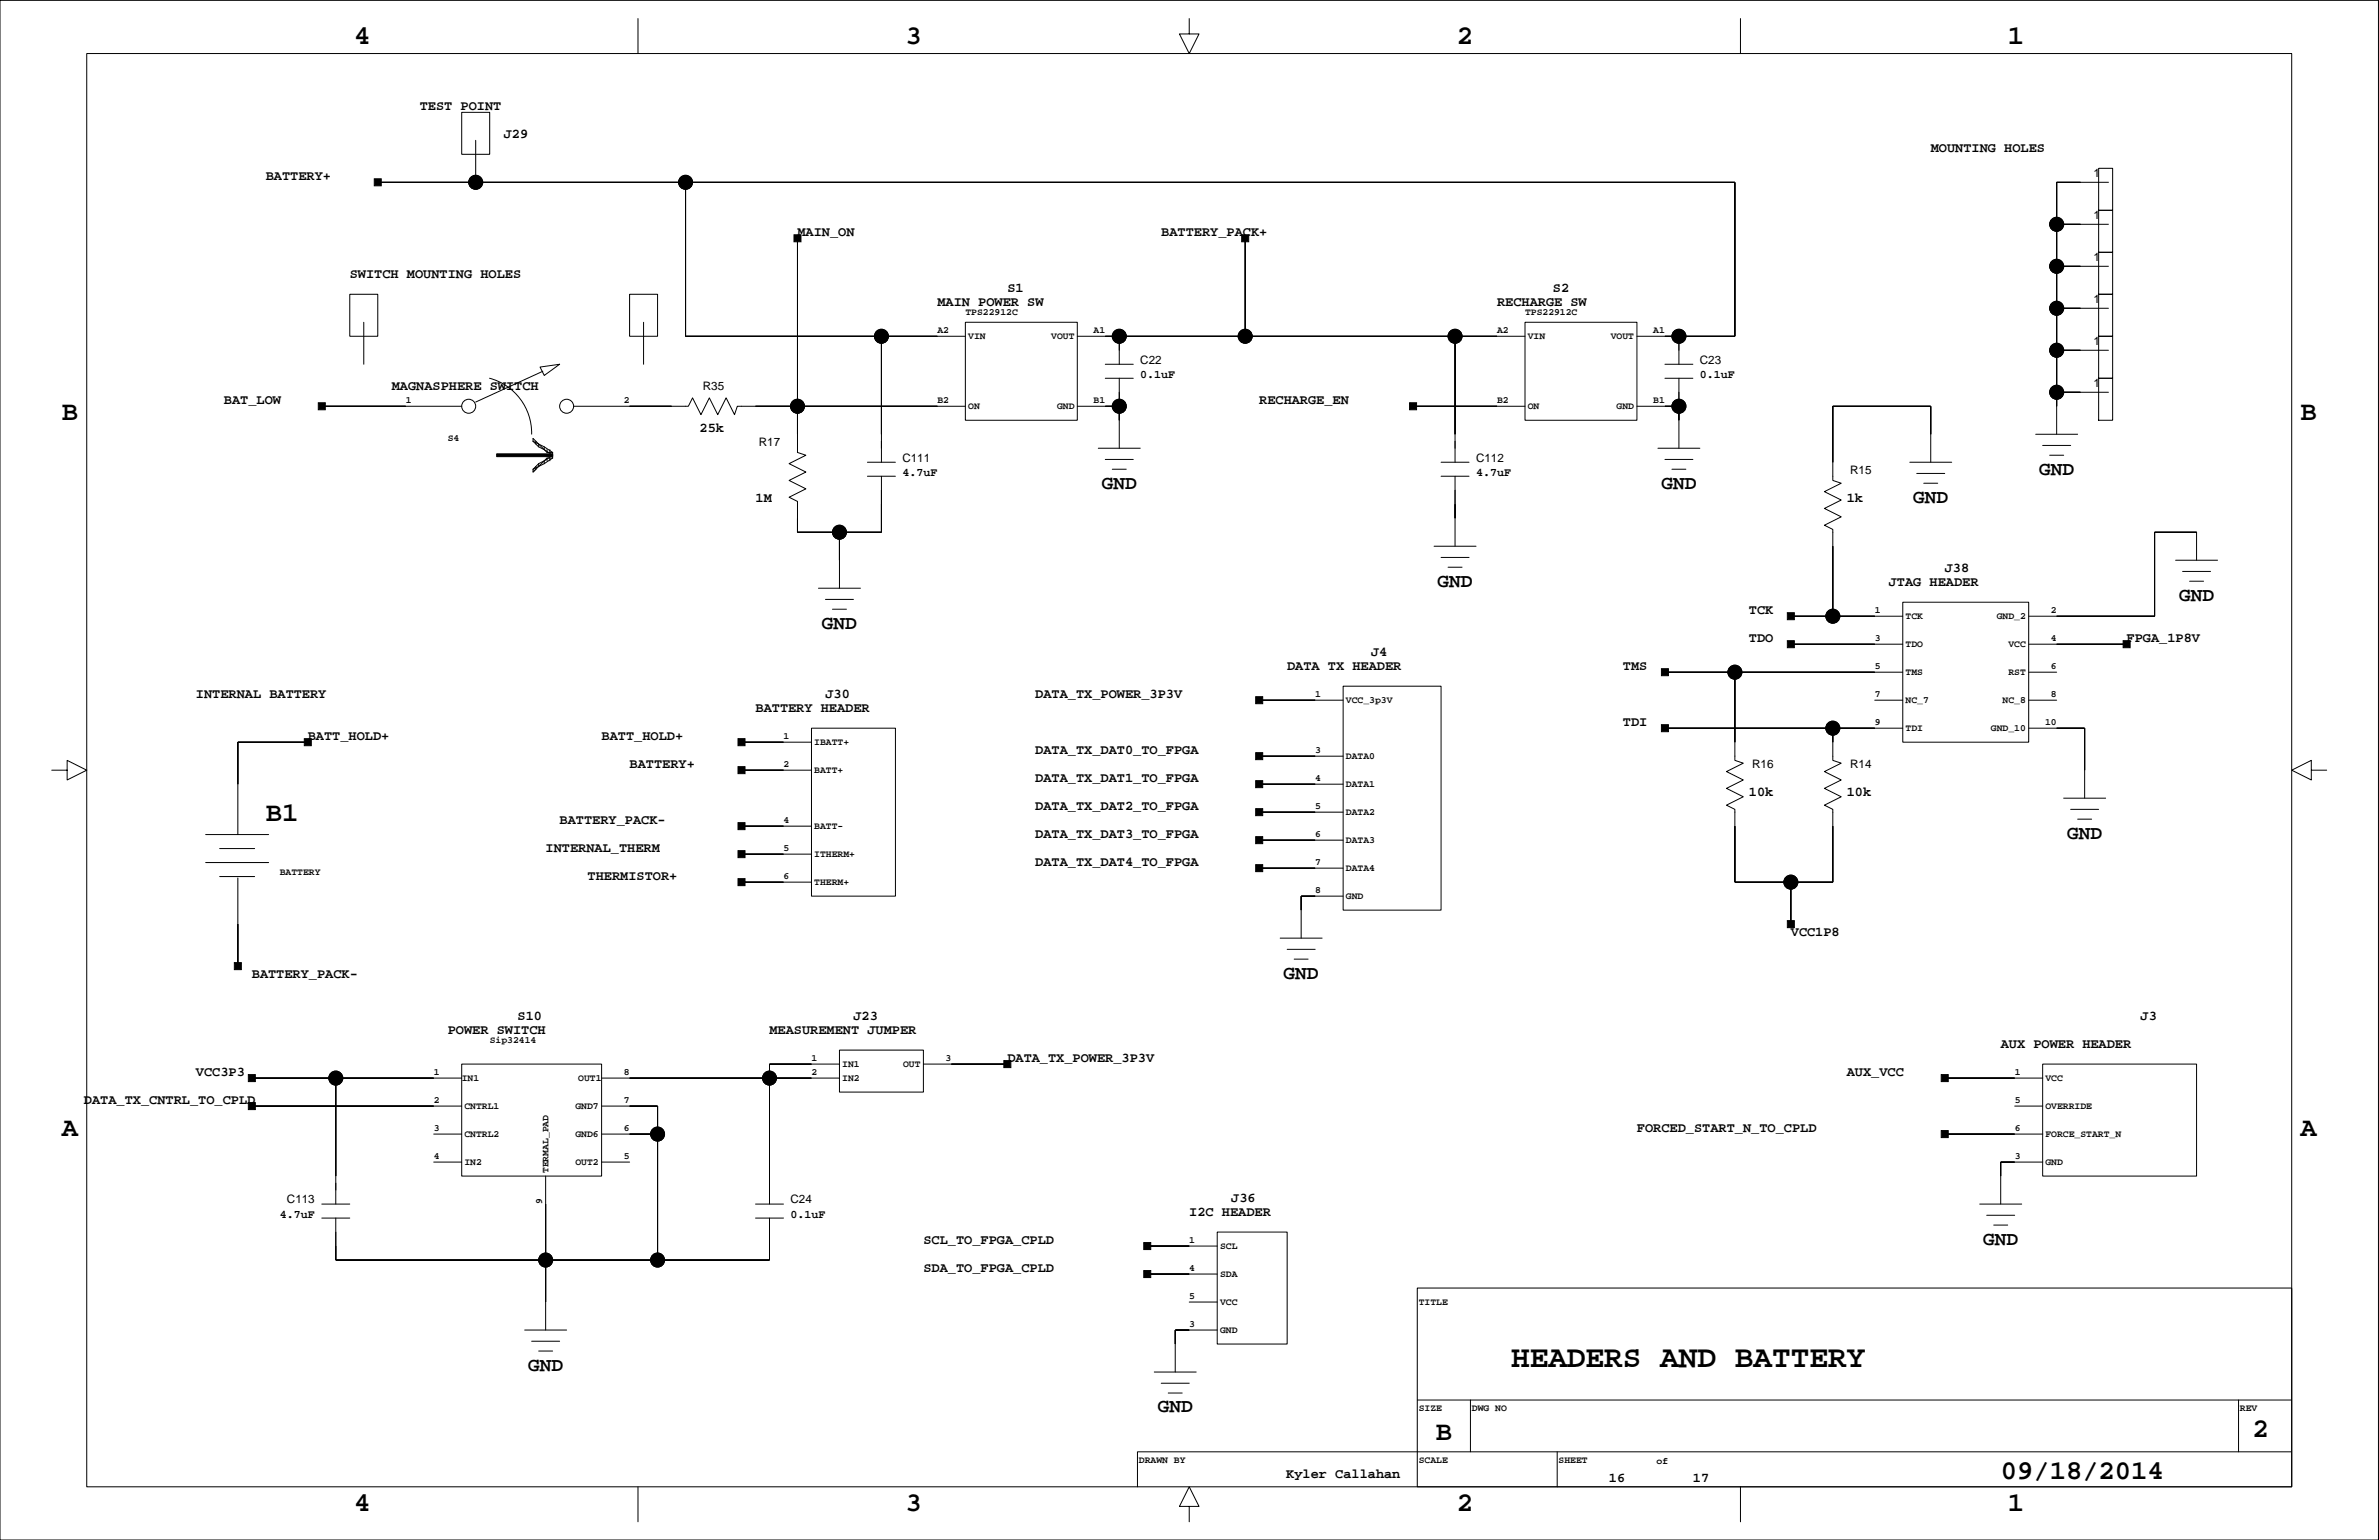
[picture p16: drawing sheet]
<svg xmlns="http://www.w3.org/2000/svg" width="432mm" height="279mm" viewBox="0 0 432 279" stroke-linecap="round" stroke-linejoin="round" font-family="sans-serif">
<defs><g id="words">
<text font-size="5.6" x="274.3" y="247.9">HEADERS AND BATTERY</text>
<g font-size="4.9">
<text x="64.3" y="8.1">4</text>
<text x="164.3" y="8.1">3</text>
<text x="264.4" y="8.1">2</text>
<text x="364.4" y="8.1">1</text>
<text x="11.2" y="76.1">B</text>
<text x="417.5" y="76.1">B</text>
<text x="48.2" y="149">B1</text>
<text x="11.2" y="206.1">A</text>
<text x="417.5" y="206.1">A</text>
<text x="260.6" y="261.2">B</text>
<text x="408.8" y="260.7">2</text>
<text x="363.1" y="268.4">09/18/2014</text>
<text x="64.3" y="274.2">4</text>
<text x="164.3" y="274.2">3</text>
<text x="264.4" y="274.2">2</text>
<text x="364.4" y="274.2">1</text>
</g>
<g font-size="3.5">
<text x="200" y="88.7">GND</text>
<text x="301.6" y="88.7">GND</text>
<text x="370.1" y="86.1">GND</text>
<text x="347.3" y="91.2">GND</text>
<text x="260.9" y="106.4">GND</text>
<text x="395.5" y="109">GND</text>
<text x="149.2" y="114.1">GND</text>
<text x="375.2" y="152.2">GND</text>
<text x="233" y="177.5">GND</text>
<text x="360" y="225.8">GND</text>
<text x="95.9" y="248.6">GND</text>
<text x="210.1" y="256.3">GND</text>
</g>
<g font-size="2.5">
<text x="76.2" y="19.9">TEST POINT</text>
<text x="91.4" y="25">J29</text>
<text x="350.4" y="27.6">MOUNTING HOLES</text>
<text x="48.2" y="32.6">BATTERY+</text>
<text x="144.7" y="42.8">MAIN_ON</text>
<text x="210.8" y="42.8">BATTERY_PACK+</text>
<text x="63.5" y="50.4">SWITCH MOUNTING HOLES</text>
<text x="182.8" y="53">S1</text>
<text x="281.9" y="53">S2</text>
<text x="170.1" y="55.5">MAIN POWER SW</text>
<text x="271.7" y="55.5">RECHARGE SW</text>
<text x="71.1" y="70.7">MAGNASPHERE SWITCH</text>
<text x="40.6" y="73.3">BAT_LOW</text>
<text x="228.5" y="73.3">RECHARGE_EN</text>
<text x="127" y="78.3">25k</text>
<text x="137.1" y="91">1M</text>
<text x="335.2" y="91">1k</text>
<text x="342.8" y="106.3">JTAG HEADER</text>
<text x="353" y="103.7">J38</text>
<text x="317.4" y="111.4">TCK</text>
<text x="248.9" y="119">J4</text>
<text x="317.4" y="116.4">TDO</text>
<text x="386" y="116.4">FPGA_1P8V</text>
<text x="233.6" y="121.5">DATA TX HEADER</text>
<text x="294.6" y="121.5">TMS</text>
<text x="35.6" y="126.6">INTERNAL BATTERY</text>
<text x="137.1" y="129.1">BATTERY HEADER</text>
<text x="149.8" y="126.6">J30</text>
<text x="187.9" y="126.6">DATA_TX_POWER_3P3V</text>
<text x="294.6" y="131.7">TDI</text>
<text x="55.9" y="134.2">BATT_HOLD+</text>
<text x="109.2" y="134.2">BATT_HOLD+</text>
<text x="187.9" y="136.8">DATA_TX_DAT0_TO_FPGA</text>
<text x="114.3" y="139.3">BATTERY+</text>
<text x="187.9" y="141.8">DATA_TX_DAT1_TO_FPGA</text>
<text x="101.6" y="149.4">BATTERY_PACK-</text>
<text x="187.9" y="146.9">DATA_TX_DAT2_TO_FPGA</text>
<text x="317.4" y="144.4">10k</text>
<text x="335.2" y="144.4">10k</text>
<text x="99" y="154.5">INTERNAL_THERM</text>
<text x="187.9" y="152">DATA_TX_DAT3_TO_FPGA</text>
<text x="106.7" y="159.6">THERMISTOR+</text>
<text x="187.9" y="157.1">DATA_TX_DAT4_TO_FPGA</text>
<text x="325" y="169.8">VCC1P8</text>
<text x="45.7" y="177.4">BATTERY_PACK-</text>
<text x="94" y="185">S10</text>
<text x="154.9" y="185">J23</text>
<text x="388.5" y="185">J3</text>
<text x="81.3" y="187.5">POWER SWITCH</text>
<text x="139.7" y="187.5">MEASUREMENT JUMPER</text>
<text x="363.1" y="190.1">AUX POWER HEADER</text>
<text x="35.6" y="195.2">VCC3P3</text>
<text x="182.8" y="192.6">DATA_TX_POWER_3P3V</text>
<text x="335.2" y="195.2">AUX_VCC</text>
<text x="15.2" y="200.2">DATA_TX_CNTRL_TO_CPLD</text>
<text x="297.1" y="205.3">FORCED_START_N_TO_CPLD</text>
<text x="215.9" y="220.6">I2C HEADER</text>
<text x="223.5" y="218">J36</text>
<text x="167.6" y="225.6">SCL_TO_FPGA_CPLD</text>
<text x="167.6" y="230.7">SDA_TO_FPGA_CPLD</text>
<text x="233.5" y="268.2">Kyler Callahan</text>
<text x="292" y="268.8">16</text>
<text x="307.3" y="268.8">17</text>
</g>
<g font-size="2.1">
<text x="380" y="32.2">1</text>
<text x="380" y="39.8">1</text>
<text x="380" y="47.4">1</text>
<text x="380" y="55">1</text>
<text x="207" y="66">C22</text>
<text x="308.5" y="66">C23</text>
<text x="380" y="62.7">1</text>
<text x="127.6" y="70.8">R35</text>
<text x="207" y="68.6">0.1uF</text>
<text x="308.5" y="68.6">0.1uF</text>
<text x="380" y="70.3">1</text>
<text x="137.7" y="80.9">R17</text>
<text x="163.8" y="83.7">C111</text>
<text x="267.9" y="83.7">C112</text>
<text x="163.8" y="86.4">4.7uF</text>
<text x="267.9" y="86.4">4.7uF</text>
<text x="335.8" y="86">R15</text>
<text x="318" y="139.4">R16</text>
<text x="335.8" y="139.4">R14</text>
<text x="50.8" y="221">4.7uF</text>
<text x="52.1" y="218.3">C113</text>
<text x="143.5" y="221">0.1uF</text>
<text x="143.5" y="218.3">C24</text>
</g>
<g font-size="1.8">
<text x="175.2" y="57.2">TPS22912C</text>
<text x="276.8" y="57.2">TPS22912C</text>
<text x="170.1" y="60.4">A2</text>
<text x="175.7" y="61.5">VIN</text>
<text x="190.8" y="61.5">VOUT</text>
<text x="198.5" y="60.4">A1</text>
<text x="271.7" y="60.4">A2</text>
<text x="277.3" y="61.5">VIN</text>
<text x="292.4" y="61.5">VOUT</text>
<text x="300.1" y="60.4">A1</text>
<text x="73.6" y="73.1">1</text>
<text x="113.2" y="73.1">2</text>
<text x="170.1" y="73.1">B2</text>
<text x="175.7" y="74.2">ON</text>
<text x="191.9" y="74.2">GND</text>
<text x="198.5" y="73.1">B1</text>
<text x="271.7" y="73.1">B2</text>
<text x="277.3" y="74.2">ON</text>
<text x="293.4" y="74.2">GND</text>
<text x="300.1" y="73.1">B1</text>
<text x="81.3" y="80">S4</text>
<text x="340.3" y="111.2">1</text>
<text x="345.9" y="112.3">TCK</text>
<text x="362.4" y="112.3">GND_2</text>
<text x="372.2" y="111.2">2</text>
<text x="340.3" y="116.3">3</text>
<text x="345.9" y="117.4">TDO</text>
<text x="364.5" y="117.4">VCC</text>
<text x="372.2" y="116.3">4</text>
<text x="340.3" y="121.4">5</text>
<text x="345.9" y="122.5">TMS</text>
<text x="364.5" y="122.5">RST</text>
<text x="372.2" y="121.4">6</text>
<text x="238.7" y="126.5">1</text>
<text x="244.3" y="127.5">VCC_3p3V</text>
<text x="340.3" y="131.5">9</text>
<text x="340.3" y="126.5">7</text>
<text x="345.9" y="127.5">NC_7</text>
<text x="363.5" y="127.5">NC_8</text>
<text x="371.2" y="131.5">10</text>
<text x="372.2" y="126.5">8</text>
<text x="142.2" y="134.1">1</text>
<text x="147.8" y="135.1">IBATT+</text>
<text x="238.7" y="136.6">3</text>
<text x="244.3" y="137.7">DATA0</text>
<text x="345.9" y="132.6">TDI</text>
<text x="361.4" y="132.6">GND_10</text>
<text x="142.2" y="139.2">2</text>
<text x="147.8" y="140.2">BATT+</text>
<text x="238.7" y="141.7">4</text>
<text x="244.3" y="142.8">DATA1</text>
<text x="142.2" y="149.3">4</text>
<text x="238.7" y="146.8">5</text>
<text x="244.3" y="147.8">DATA2</text>
<text x="142.2" y="154.4">5</text>
<text x="147.8" y="150.4">BATT-</text>
<text x="147.8" y="155.5">ITHERM+</text>
<text x="238.7" y="151.9">6</text>
<text x="244.3" y="152.9">DATA3</text>
<text x="50.8" y="158.7">BATTERY</text>
<text x="142.2" y="159.5">6</text>
<text x="147.8" y="160.5">THERM+</text>
<text x="238.7" y="156.9">7</text>
<text x="244.3" y="158">DATA4</text>
<text x="238.7" y="162">8</text>
<text x="244.3" y="163.1">GND</text>
<text x="88.9" y="189.2">Sip32414</text>
<text x="78.7" y="195">1</text>
<text x="83.8" y="196.1">IN1</text>
<text x="105" y="196.1">OUT1</text>
<text x="113.2" y="195">8</text>
<text x="147.3" y="192.5">1</text>
<text x="147.3" y="195">2</text>
<text x="152.9" y="193.6">IN1</text>
<text x="152.9" y="196.1">IN2</text>
<text x="163.9" y="193.6">OUT</text>
<text x="171.6" y="192.5">3</text>
<text x="365.7" y="195">1</text>
<text x="371.3" y="196.1">VCC</text>
<text x="78.7" y="200.1">2</text>
<text x="84.3" y="201.2">CNTRL1</text>
<text x="104.5" y="201.2">GND7</text>
<text x="113.2" y="200.1">7</text>
<text x="365.7" y="200.1">5</text>
<text x="371.3" y="201.2">OVERRIDE</text>
<text x="78.7" y="205.2">3</text>
<text x="84.3" y="206.3">CNTRL2</text>
<text x="104.5" y="206.3">GND6</text>
<text x="113.2" y="205.2">6</text>
<text x="365.7" y="205.2">6</text>
<text x="371.3" y="206.3">FORCE_START_N</text>
<text x="78.7" y="210.3">4</text>
<text x="84.3" y="211.3">IN2</text>
<text x="99.5" y="212.9" transform="rotate(-90 99.5 212.9)">TERMAL_PAD</text>
<text x="104.5" y="211.3">OUT2</text>
<text x="113.2" y="210.3">5</text>
<text x="365.7" y="210.3">3</text>
<text x="371.3" y="211.3">GND</text>
<text x="98.4" y="218.5" transform="rotate(-90 98.4 218.5)">9</text>
<text x="215.9" y="225.5">1</text>
<text x="221.4" y="226.6">SCL</text>
<text x="215.9" y="230.6">4</text>
<text x="221.4" y="231.6">SDA</text>
<text x="215.9" y="235.7">5</text>
<text x="221.4" y="236.7">VCC</text>
<text x="257.5" y="236.7">TITLE</text>
<text x="215.9" y="240.7">3</text>
<text x="221.4" y="241.8">GND</text>
<text x="257.5" y="256">SIZE</text>
<text x="267.1" y="256">DWG NO</text>
<text x="406.6" y="256">REV</text>
<text x="206.7" y="265.4">DRAWN BY</text>
<text x="257.5" y="265.4">SCALE</text>
<text x="282.9" y="265.4">SHEET</text>
<text x="300.7" y="265.6">of</text>
</g>
</g></defs>
<g fill="none" stroke="#000" stroke-width=".18">
<path d="M0 .1h431.7v279.3h-431.7zM15.7 9.7h400.3v260.1h-400.3zM115.8 3.4v6.3M215.9 3.4v2.8h1.7l-1.7 3.5-1.8-3.5h1.8M315.9 3.4v6.3M68.6 33.1h246.3v27.9h-17.8M83.8 20.4h5.1v7.6h-5.1zM86.3 33.1h.1M86.3 25.5v7.6M124.4 33.1v27.9h50.8M380.9 30.5h2.6v7.7h-2.6zM380.9 38.2h2.6v7.6h-2.6z"/>
<path d="M382.7 33.1h-9.4v45.7M63.5 53.4h5.1v7.6h-5.1zM66 58.5v7.6M114.3 53.4h5.1v7.6h-5.1zM116.8 58.5v7.6M144.7 43.2v38.9l1.6 .5-3.1 1.5 3.1 1.5-3.1 1.6 3.1 1.5-3.1 1.5 1.5 .8v5.6h15.3v-10.2M175.2 58.5h20.3v17.7h-20.3zM226 43.2v17.8M276.8 58.5h20.3v17.7h-20.3zM373.3 40.7h9.4M373.3 48.3h9.4M373.3 55.9h9.4"/>
<path d="M380.9 45.8h2.6v7.6h-2.6zM380.9 53.4h2.6v7.6h-2.6zM58.4 73.7h25.4M88.9 68.6a10.3 10.3 0 0 1 7.6 10.2M98 66.6l3.6-.5-2.8 2zM98.5 67.4l-12.2 5.5M104.1 73.7h20.8l.8-1.5 1.5 3 1.5-3 1.6 3 1.5-3 1.5 3 .5-1.5h41.4M160 61v22.9M195.5 73.7h7.7M195.5 61h81.3M200.6 66.1h5.1M200.6 68.6h5.1"/>
<path d="M203.2 73.7h.1M203.2 61h.1M203.2 61v5.1M203.2 68.6v12.7M256.5 73.7h20.3M264.1 61v22.9M297.1 73.7h7.6M302.2 66.1h5.1M302.2 68.6h5.1M304.7 61h.1M304.7 73.7h.1M304.7 61v5.1"/>
<path d="M304.7 68.6v12.7M369.5 78.8h7.6M373.3 63.5h9.4M373.3 71.2h9.4M380.9 61h2.6v7.6h-2.6zM380.9 68.6h2.6v7.6h-2.6zM96.8 80.1l1 1 2.5 1.5-2.5 1.5-1 1M96.8 80.1l1 .5 1.5 1.5h1M96.8 80.1v-.6l1 1.1 2.5 1.5M97.3 84.6v.5l-.5 .5v-.5M97.3 80.1v.5M97.8 80.6v.5"/>
<path d="M97.8 84.1v.5M98.8 81.1v.5M98.8 83.6v.5M99.3 81.6v.5M99.3 83.1v.5M99.8 81.6v.5M99.8 83.1v.5M100.3 83.1h-1l-1.5 1.5-1 .5M100.3 83.1l-2.5 1.5-1 1M100.3 82.1v1M152.4 96.6v10.1M157.4 83.9h5.1"/>
<path d="M157.4 86.4h5.1M199.3 81.3h7.7M200.6 83.4h5.1M201.9 85.1h2.5M260.3 99.1h7.6M261.6 83.9h5M261.6 86.4h5M264.1 86.4v12.7M300.9 81.3h7.6M302.2 83.4h5.1M303.5 85.1h2.5M346.6 83.9h7.6"/>
<path d="M347.9 85.9h5.1M349.2 87.7h2.5M350.4 83.9v-10.2h-17.7v13.5l1.5 .5-3.1 1.5 3.1 1.5-3.1 1.5 3.1 1.6-3.1 1.5 1.6 .8v15.7M370.8 80.8h5M372 82.6h2.6M148.6 106.7h7.6M149.8 108.8h5.1M151.1 110.5h2.5M261.6 101.1h5M262.8 102.9h2.6M325 111.8h20.4M325 116.9h20.4"/>
<path d="M345.4 109.3h22.8v25.4h-22.8zM368.2 116.9h17.8M394.9 101.6h7.6M396.1 103.7h5.1M397.4 105.4h2.6M398.7 101.6v-5h-7.6v15.2h-22.9M9.4 139.7h2.8v-1.7l3.5 1.7-3.5 1.8v-1.8M55.9 134.7h-12.7v16.7M134.6 134.7h12.7M134.6 139.7h12.7M147.3 132.1h15.2v30.5h-15.2zM228.5 127h15.3"/>
<path d="M228.5 137.2h15.3M243.8 124.5h17.8v40.6h-17.8zM302.2 122h43.2M302.2 132.1h43.2M314.9 122v16l1.5 .5-3 1.5 3 1.5-3 1.5 3 1.6-3 1.5 1.5 .7v13.2h17.8v-13.2l-1.6-.7 3.1-1.5-3.1-1.6 3.1-1.5-3.1-1.5 3.1-1.5-1.5-.5v-5.9M340.3 127h5.1M368.2 127h5.1M368.2 122h5.1M368.2 132.1h10.2v12.7M419.5 139.7v-1.7l-3.5 1.7 3.5 1.8v-1.8h2.8M37.3 156.5h11.5M37.3 151.4h11.5"/>
<path d="M39.9 159h6.3M39.9 154h6.3M43.2 159.3v16M134.6 149.9h12.7M134.6 155h12.7M228.5 142.3h15.3M228.5 147.3h15.3M228.5 152.4h15.3M228.5 157.5h15.3M374.6 144.8h7.6M375.8 146.8h5.1M377.1 148.6h2.5"/>
<path d="M134.6 160h12.7M232.4 170.2h7.6M233.6 172.2h5.1M234.9 174h2.5M243.8 162.6h-7.6v7.6M325 160v7.7M45.7 195.6h38.1M60.9 195.6v22.9M83.8 193.1h25.4v20.3h-25.4zM109.2 195.6h43.2M152.4 190.5h15.2v7.6h-15.2zM152.4 193.1h-12.7v25.4"/>
<path d="M167.6 193.1h15.2M353 195.6h17.8M370.8 193.1h27.9v20.3h-27.9zM45.7 200.7h38.1M58.4 218.5h5.1M78.7 210.8h5.1M78.7 205.8h5.1M99 213.4v27.9M109.2 210.8h5.1M109.2 205.8h10.2M109.2 200.7h10.2v27.9M137.1 218.5h5.1"/>
<path d="M353 205.8h17.8M359.3 218.5h7.6M365.7 200.7h5.1M370.8 210.8h-7.7v7.7M58.4 221h5.1M60.9 221v7.6h78.8v-7.6M137.1 221h5.1M208.2 226.1h12.7M208.2 231.2h12.7M215.9 236.2h5M220.9 223.5h12.7v20.3h-12.7zM257.2 233.7h158.8v36.1h-158.8z"/>
<path d="M360.6 220.5h5.1M361.9 222.3h2.5M95.2 241.3h7.6M96.5 243.3h5.1M97.8 245.1h2.5M209.5 248.9h7.6M210.8 251h5.1M212 252.7h2.6M220.9 241.3h-7.6v7.6M257.2 254h158.8M266.9 254v9.4M406.3 254v9.4"/>
<path d="M115.8 269.8v6.3M215.9 273.3h1.7l-1.7-3.5-1.8 3.5h1.8v2.8M282.6 263.4v6.4M315.9 269.8v6.3M416 263.4h-209.5v6.4"/>
<circle cx="86.3" cy="33.1" r="1.27"/>
<circle cx="124.4" cy="33.1" r="1.27"/>
<circle cx="373.3" cy="40.7" r="1.27"/>
<circle cx="373.3" cy="55.9" r="1.27"/>
<circle cx="373.3" cy="48.3" r="1.27"/>
<circle cx="85.1" cy="73.7" r="1.27"/>
<circle cx="102.8" cy="73.7" r="1.27"/>
<circle cx="144.7" cy="73.7" r="1.27"/>
<circle cx="160" cy="61" r="1.27"/>
<circle cx="203.2" cy="73.7" r="1.27"/>
<circle cx="203.2" cy="61" r="1.27"/>
<circle cx="226" cy="61" r="1.27"/>
<circle cx="264.1" cy="61" r="1.27"/>
<circle cx="304.7" cy="73.7" r="1.27"/>
<circle cx="304.7" cy="61" r="1.27"/>
<circle cx="373.3" cy="63.5" r="1.27"/>
<circle cx="373.3" cy="71.2" r="1.27"/>
<circle cx="152.4" cy="96.6" r="1.27"/>
<circle cx="332.7" cy="111.8" r="1.27"/>
<circle cx="314.9" cy="122" r="1.27"/>
<circle cx="332.7" cy="132.1" r="1.27"/>
<circle cx="325" cy="160" r="1.27"/>
<circle cx="60.9" cy="195.6" r="1.27"/>
<circle cx="139.7" cy="195.6" r="1.27"/>
<circle cx="119.4" cy="205.8" r="1.27"/>
<circle cx="99" cy="228.6" r="1.27"/>
<circle cx="119.4" cy="228.6" r="1.27"/>
</g>
<g fill="#000" stroke="#000" stroke-width=".18">
<path d="M67.9 32.4h1.3v1.3h-1.3z" fill-rule="evenodd"/>
<path d="M68.6 33.1h17.7z" fill-rule="evenodd"/>
<path d="M124.4 33.1v27.9z" fill-rule="evenodd"/>
<path d="M86.3 33.1h38.1z" fill-rule="evenodd"/>
<path d="M124.4 33.1h190.5z" fill-rule="evenodd"/>
<path d="M314.9 33.1v27.9z" fill-rule="evenodd"/>
<path d="M373.3 33.1v7.6z" fill-rule="evenodd"/>
<path d="M373.3 33.1h4.3z" fill-rule="evenodd"/>
<path d="M144.1 42.6h1.3v1.3h-1.3z" fill-rule="evenodd"/>
<path d="M144.7 43.2v30.5z" fill-rule="evenodd"/>
<path d="M225.4 42.6h1.2v1.3h-1.2z" fill-rule="evenodd"/>
<path d="M226 43.2v17.8z" fill-rule="evenodd"/>
<path d="M373.3 40.7v7.6z" fill-rule="evenodd"/>
<path d="M373.3 48.3v7.6z" fill-rule="evenodd"/>
<path d="M373.3 55.9v7.6z" fill-rule="evenodd"/>
<path d="M373.3 40.7h4.3z" fill-rule="evenodd"/>
<path d="M373.3 48.3h4.3z" fill-rule="evenodd"/>
<path d="M373.3 55.9h4.3z" fill-rule="evenodd"/>
<path d="M57.8 73.1h1.2v1.2h-1.2z" fill-rule="evenodd"/>
<path d="M58.4 73.7h15.2z" fill-rule="evenodd"/>
<path d="M114.3 73.7h7.6z" fill-rule="evenodd"/>
<path d="M144.7 73.7v5.1z" fill-rule="evenodd"/>
<path d="M137.1 73.7h7.6z" fill-rule="evenodd"/>
<path d="M124.4 61h35.6z" fill-rule="evenodd"/>
<path d="M160 61v17.8z" fill-rule="evenodd"/>
<path d="M144.7 73.7h25.4z" fill-rule="evenodd"/>
<path d="M160 61h10.1z" fill-rule="evenodd"/>
<path d="M203.2 73.7v2.5z" fill-rule="evenodd"/>
<path d="M200.6 73.7h2.6z" fill-rule="evenodd"/>
<path d="M200.6 61h2.6z" fill-rule="evenodd"/>
<path d="M203.2 61h22.8z" fill-rule="evenodd"/>
<path d="M255.8 73.1h1.3v1.2h-1.3z" fill-rule="evenodd"/>
<path d="M226 61h38.1z" fill-rule="evenodd"/>
<path d="M264.1 61v17.8z" fill-rule="evenodd"/>
<path d="M264.1 61h7.6z" fill-rule="evenodd"/>
<path d="M256.5 73.7h15.2z" fill-rule="evenodd"/>
<path d="M302.2 61h2.5z" fill-rule="evenodd"/>
<path d="M302.2 73.7h2.5z" fill-rule="evenodd"/>
<path d="M304.7 73.7v2.5z" fill-rule="evenodd"/>
<path d="M304.7 61h10.2z" fill-rule="evenodd"/>
<path d="M332.7 73.7v10.2z" fill-rule="evenodd"/>
<path d="M332.7 73.7h17.7z" fill-rule="evenodd"/>
<path d="M350.4 73.7v5.1z" fill-rule="evenodd"/>
<path d="M373.3 63.5v7.7z" fill-rule="evenodd"/>
<path d="M373.3 71.2v2.5z" fill-rule="evenodd"/>
<path d="M373.3 63.5h4.3z" fill-rule="evenodd"/>
<path d="M373.3 71.2h4.3z" fill-rule="evenodd"/>
<path d="M90.1 82.3h10.2v.5h-10.2z" fill-rule="evenodd"/>
<path d="M144.7 94v2.6z" fill-rule="evenodd"/>
<path d="M144.7 96.6h7.7z" fill-rule="evenodd"/>
<path d="M152.4 96.6v5z" fill-rule="evenodd"/>
<path d="M160 91.5v5.1z" fill-rule="evenodd"/>
<path d="M152.4 96.6h7.6z" fill-rule="evenodd"/>
<path d="M264.1 91.5v2.5z" fill-rule="evenodd"/>
<path d="M332.7 99.1v12.7z" fill-rule="evenodd"/>
<path d="M391.1 96.6v15.2z" fill-rule="evenodd"/>
<path d="M391.1 96.6h7.6z" fill-rule="evenodd"/>
<path d="M324.4 111.2h1.3v1.2h-1.3z" fill-rule="evenodd"/>
<path d="M324.4 116.2h1.3v1.3h-1.3z" fill-rule="evenodd"/>
<path d="M325 111.8h7.7z" fill-rule="evenodd"/>
<path d="M332.7 111.8h7.6z" fill-rule="evenodd"/>
<path d="M325 116.9h15.3z" fill-rule="evenodd"/>
<path d="M385.4 116.2h1.2v1.3h-1.2z" fill-rule="evenodd"/>
<path d="M373.3 116.9h12.7z" fill-rule="evenodd"/>
<path d="M373.3 111.8h17.8z" fill-rule="evenodd"/>
<path d="M43.2 134.7v7.6z" fill-rule="evenodd"/>
<path d="M55.2 134h1.3v1.3h-1.3z" fill-rule="evenodd"/>
<path d="M43.2 134.7h12.7z" fill-rule="evenodd"/>
<path d="M134 134h1.2v1.3h-1.2z" fill-rule="evenodd"/>
<path d="M134.6 134.7h7.6z" fill-rule="evenodd"/>
<path d="M134.6 139.7h7.6z" fill-rule="evenodd"/>
<path d="M227.9 126.4h1.3v1.3h-1.3z" fill-rule="evenodd"/>
<path d="M227.9 136.6h1.3v1.2h-1.3z" fill-rule="evenodd"/>
<path d="M228.5 127h10.2z" fill-rule="evenodd"/>
<path d="M228.5 137.2h10.2z" fill-rule="evenodd"/>
<path d="M301.6 131.5h1.2v1.2h-1.2z" fill-rule="evenodd"/>
<path d="M301.6 121.3h1.2v1.3h-1.2z" fill-rule="evenodd"/>
<path d="M302.2 122h12.7z" fill-rule="evenodd"/>
<path d="M314.9 122v12.7z" fill-rule="evenodd"/>
<path d="M302.2 132.1h30.5z" fill-rule="evenodd"/>
<path d="M332.7 132.1v2.6z" fill-rule="evenodd"/>
<path d="M332.7 132.1h7.6z" fill-rule="evenodd"/>
<path d="M314.9 122h25.4z" fill-rule="evenodd"/>
<path d="M378.4 132.1v7.6z" fill-rule="evenodd"/>
<path d="M373.3 132.1h5.1z" fill-rule="evenodd"/>
<path d="M134 149.3h1.2v1.2h-1.2z" fill-rule="evenodd"/>
<path d="M134 154.3h1.2v1.3h-1.2z" fill-rule="evenodd"/>
<path d="M134 139.1h1.2v1.3h-1.2z" fill-rule="evenodd"/>
<path d="M134.6 149.9h7.6z" fill-rule="evenodd"/>
<path d="M134.6 155h7.6z" fill-rule="evenodd"/>
<path d="M227.9 141.6h1.3v1.3h-1.3z" fill-rule="evenodd"/>
<path d="M227.9 146.7h1.3v1.3h-1.3z" fill-rule="evenodd"/>
<path d="M227.9 151.8h1.3v1.3h-1.3z" fill-rule="evenodd"/>
<path d="M227.9 156.9h1.3v1.2h-1.3z" fill-rule="evenodd"/>
<path d="M228.5 142.3h10.2z" fill-rule="evenodd"/>
<path d="M228.5 147.3h10.2z" fill-rule="evenodd"/>
<path d="M228.5 152.4h10.2z" fill-rule="evenodd"/>
<path d="M228.5 157.5h10.2z" fill-rule="evenodd"/>
<path d="M314.9 149.9v10.1z" fill-rule="evenodd"/>
<path d="M332.7 149.9v10.1z" fill-rule="evenodd"/>
<path d="M42.5 174.6h1.3v1.3h-1.3z" fill-rule="evenodd"/>
<path d="M43.2 167.7v7.6z" fill-rule="evenodd"/>
<path d="M134 159.4h1.2v1.3h-1.2z" fill-rule="evenodd"/>
<path d="M134.6 160h7.6z" fill-rule="evenodd"/>
<path d="M236.2 162.6v2.5z" fill-rule="evenodd"/>
<path d="M236.2 162.6h2.5z" fill-rule="evenodd"/>
<path d="M324.4 167h1.3v1.3h-1.3z" fill-rule="evenodd"/>
<path d="M325 160v7.7z" fill-rule="evenodd"/>
<path d="M314.9 160h10.1z" fill-rule="evenodd"/>
<path d="M325 160h7.7z" fill-rule="evenodd"/>
<path d="M45.1 195h1.2v1.2h-1.2z" fill-rule="evenodd"/>
<path d="M60.9 195.6v17.8z" fill-rule="evenodd"/>
<path d="M45.7 195.6h15.2z" fill-rule="evenodd"/>
<path d="M60.9 195.6h17.8z" fill-rule="evenodd"/>
<path d="M139.7 193.1v2.5z" fill-rule="evenodd"/>
<path d="M139.7 195.6v17.8z" fill-rule="evenodd"/>
<path d="M114.3 195.6h25.4z" fill-rule="evenodd"/>
<path d="M139.7 195.6h7.6z" fill-rule="evenodd"/>
<path d="M139.7 193.1h7.6z" fill-rule="evenodd"/>
<path d="M182.2 192.4h1.3v1.3h-1.3z" fill-rule="evenodd"/>
<path d="M172.7 193.1h10.1z" fill-rule="evenodd"/>
<path d="M352.3 195h1.3v1.2h-1.3z" fill-rule="evenodd"/>
<path d="M353 195.6h12.7z" fill-rule="evenodd"/>
<path d="M45.1 200h1.2v1.3h-1.2z" fill-rule="evenodd"/>
<path d="M45.7 200.7h33z" fill-rule="evenodd"/>
<path d="M99 218.5v10.1z" fill-rule="evenodd"/>
<path d="M114.3 205.8h5.1z" fill-rule="evenodd"/>
<path d="M114.3 200.7h5.1z" fill-rule="evenodd"/>
<path d="M119.4 200.7v5.1z" fill-rule="evenodd"/>
<path d="M119.4 205.8v22.8z" fill-rule="evenodd"/>
<path d="M352.3 205.1h1.3v1.3h-1.3z" fill-rule="evenodd"/>
<path d="M363.1 210.8v2.6z" fill-rule="evenodd"/>
<path d="M363.1 210.8h2.6z" fill-rule="evenodd"/>
<path d="M353 205.8h12.7z" fill-rule="evenodd"/>
<path d="M60.9 226.1v2.5z" fill-rule="evenodd"/>
<path d="M99 228.6v7.6z" fill-rule="evenodd"/>
<path d="M60.9 228.6h38.1z" fill-rule="evenodd"/>
<path d="M99 228.6h20.4z" fill-rule="evenodd"/>
<path d="M139.7 226.1v2.5z" fill-rule="evenodd"/>
<path d="M119.4 228.6h20.3z" fill-rule="evenodd"/>
<path d="M207.6 230.5h1.3v1.3h-1.3z" fill-rule="evenodd"/>
<path d="M207.6 225.4h1.3v1.3h-1.3z" fill-rule="evenodd"/>
<path d="M208.2 231.2h7.7z" fill-rule="evenodd"/>
<path d="M208.2 226.1h7.7z" fill-rule="evenodd"/>
<path d="M213.3 241.3v2.5z" fill-rule="evenodd"/>
<path d="M213.3 241.3h2.6z" fill-rule="evenodd"/>
<circle cx="86.3" cy="33.1" r="1.27"/>
<circle cx="124.4" cy="33.1" r="1.27"/>
<circle cx="373.3" cy="40.7" r="1.27"/>
<circle cx="373.3" cy="55.9" r="1.27"/>
<circle cx="373.3" cy="48.3" r="1.27"/>
<circle cx="144.7" cy="73.7" r="1.27"/>
<circle cx="160" cy="61" r="1.27"/>
<circle cx="203.2" cy="73.7" r="1.27"/>
<circle cx="203.2" cy="61" r="1.27"/>
<circle cx="226" cy="61" r="1.27"/>
<circle cx="264.1" cy="61" r="1.27"/>
<circle cx="304.7" cy="73.7" r="1.27"/>
<circle cx="304.7" cy="61" r="1.27"/>
<circle cx="373.3" cy="63.5" r="1.27"/>
<circle cx="373.3" cy="71.2" r="1.27"/>
<circle cx="152.4" cy="96.6" r="1.27"/>
<circle cx="332.7" cy="111.8" r="1.27"/>
<circle cx="314.9" cy="122" r="1.27"/>
<circle cx="332.7" cy="132.1" r="1.27"/>
<circle cx="325" cy="160" r="1.27"/>
<circle cx="60.9" cy="195.6" r="1.27"/>
<circle cx="139.7" cy="195.6" r="1.27"/>
<circle cx="119.4" cy="205.8" r="1.27"/>
<circle cx="99" cy="228.6" r="1.27"/>
<circle cx="119.4" cy="228.6" r="1.27"/>
</g>
<use href="#words"/>
</svg>
